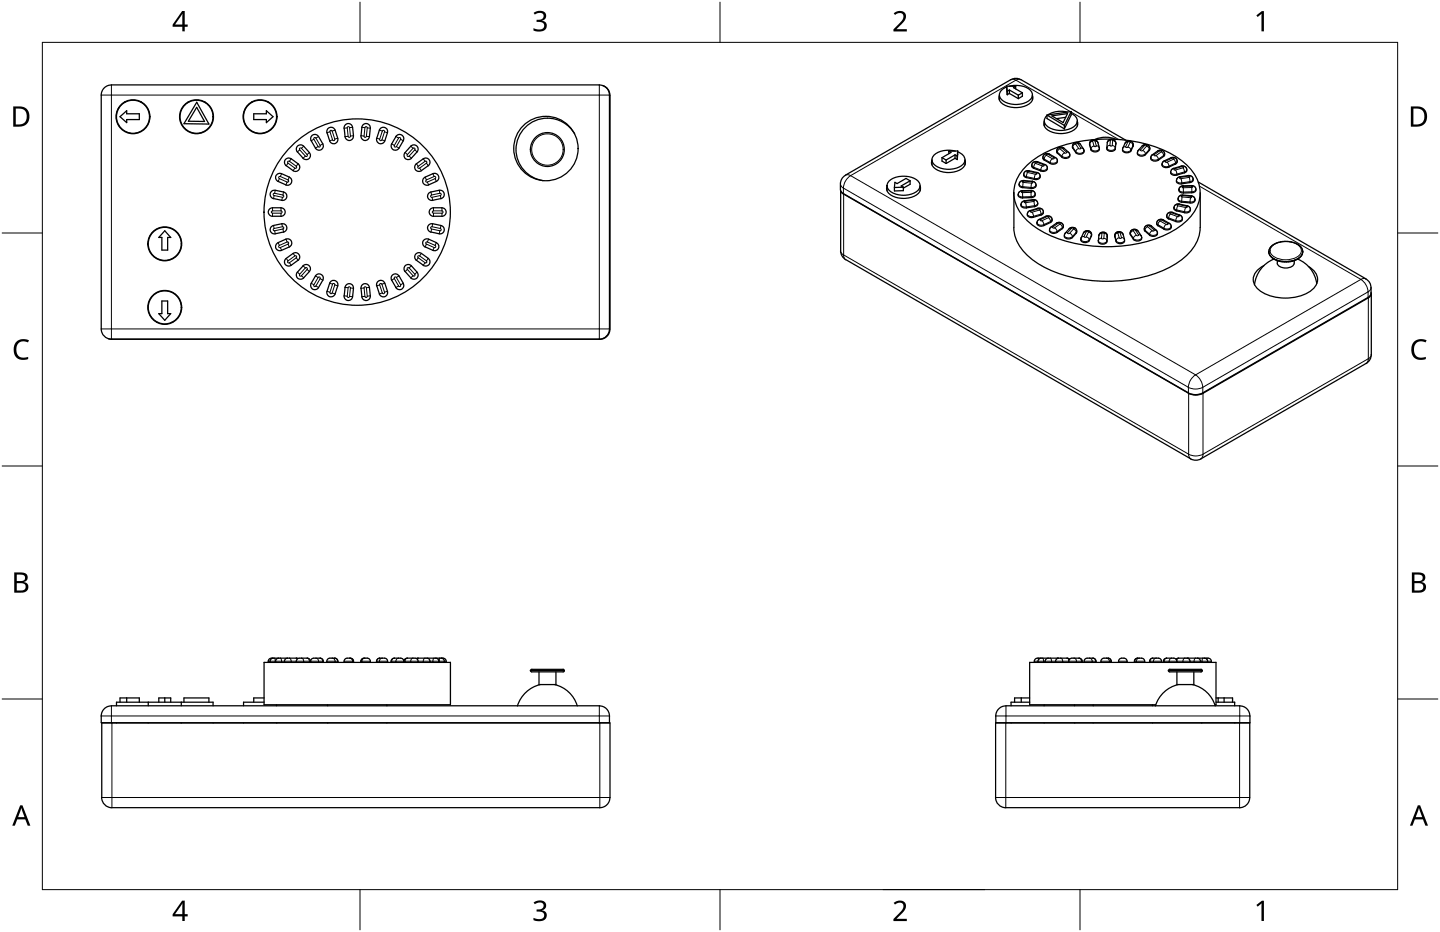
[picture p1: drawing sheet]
<svg xmlns="http://www.w3.org/2000/svg" width="432mm" height="279mm" viewBox="0 0 432 279" stroke-linecap="round" stroke-linejoin="round" font-family="sans-serif">
<g fill="none" stroke="#000" stroke-width=".3">
<path d="M30.4 28.5h152.4M33.4 25.5v76.2M98.9 39.5l.8 2.4-.8 .3M98.9 39.5l-.8 .3M99.6 39.3l-.5-.2-.2 .4M100.5 39l-.9 .3 .8 2.4 .9-.3M103.2 38.4l.9-.1 .3 2.6-.9 .1M104.8 38.3l-.4-.3-.3 .4M104.8 38.3l.3 2.5M105.7 38.2l-.9 .1M108.5 38.2l.9 .1M109.4 38.3l.4-.3 .3 .4"/>
<path d="M109.4 38.3l-.2 2.5M111 38.4l-.9-.1-.2 2.6 .9 .1M113.8 39l.8 .3-.7 2.4-.9-.3M114.6 39.3l.5-.2 .2 .4M115.3 39.5l.9 .3M115.3 39.5l-.8 2.4 .9 .3M179.7 25.5v76.2M303.1 23.9a1.4 1.4 0 0 1 1.5 .1M304.6 24l-49.5 28.7M304.6 24l16.4 9.5M306.2 23.9a1.4 1.4 0 0 0-1.6 .1M321.2 33.6l14.2 8.2"/>
<path d="M82 59.5l.2-.9 2.5 .5-.2 .9M82.3 58l-.4 .2 .3 .4M82.5 57l-.1 .9 2.4 .6M83.8 53.5l2.3 1.1-.4 .8M83.8 53.5l-.4 .9M84 52.9l-.4 .2 .2 .5M84.1 52.9l2.3 1M84.4 52.1l-.3 .8M84.8 58.5l.3 .4-.4 .3M85 57.6l-.2 .9M85.8 49.7l.6-.8 2 1.5-.5 .8M86.4 54l.1 .4-.4 .2"/>
<path d="M86.7 48.4h-.4l.1 .5M86.8 53.1l-.4 .8M87.3 47.6l-.5 .7 2 1.5M88.8 49.9l.1 .4-.5 .1M89.2 45.5l.7-.6 1.7 1.9-.7 .6M89.4 49.1l-.6 .7M90.4 44.5h-.5l-.1 .5M90.4 44.4l1.7 1.9M91.1 43.8l-.7 .6M92.1 46.4l-.1 .5-.4-.1M92.8 45.7l-.7 .6M93.3 42.2l.8-.5 1.3 2.2"/>
<path d="M94.7 41.4l-.5-.1-.1 .4M95.4 43.9l-.8 .5M95.5 40.9l-.8 .5 1.3 2.2 .8-.5M96 43.6l-.2 .5-.4-.2M100.4 41.7l-.2 .5-.5-.2M105.1 40.8l-.4 .4-.3-.3M106 40.7l-.9 .1M108.3 40.7l.9 .1M109.1 40.8l.4 .4 .4-.3M113.8 41.7l.2 .5 .5-.2M118.2 43.6l.2 .5 .4-.2M118.7 40.9l.8 .5"/>
<path d="M119.5 41.4l.5-.1 .1 .4M119.5 41.4l-1.2 2.2-.8-.5M120.1 41.7l-1.2 2.2 .8 .5M120.1 41.7l.8 .5M122.1 46.4l.1 .5 .4-.1M123.2 43.8l.7 .6M123.8 44.5h.5l.1 .5M123.9 44.4l-1.7 1.9-.7-.6M124.9 49.1l.5 .7M125.1 45.5l-.7-.6-1.7 1.9 .7 .6M125.4 49.9l-.1 .4 .5 .1M126.9 47.6l.6 .7"/>
<path d="M127.5 48.4h.4l-.1 .5M127.5 48.3l-2.1 1.5M127.8 54l-.1 .4 .4 .2M128.2 54.6l.3 .8M128.4 49.7l-.5-.8-2.1 1.5 .6 .8M129.2 57.6l.2 .9M129.4 58.5l-.3 .4 .4 .3M129.6 59.1l.1 .9M129.8 52.1l.4 .8-2.3 1-.4-.8M130.2 52.9l.4 .2-.1 .5M130.5 53.5l-2.3 1.1M130.5 53.5l.3 .9"/>
<path d="M131.7 57l.2 .9M131.9 58l.4 .2-.3 .4M131.9 57.9l-2.5 .6M132 58.6l.2 .9M132 58.6l-2.4 .5M252 55.2l.2 .6 .7 .6M252.9 56.4v1.6M252.9 56.4l103.5 59.7v1.7M253 58.2v18.2l103.4 59.8v-18.3M253.5 52.5a1.41 1.41 0 0 1 1.6 .2M255.1 52.7a4.8 4.8 0 0 0-2.2 3.7M255.1 52.7l103.4 59.7"/>
<path d="M306.5 57.2l.1 .2M306.6 57.4l-.4 .2 .4 .2v1.3a1.15 1.15 0 0 1-1.3-.8M306.8 54.7l2.5 .2M306.9 54.3l2.5 .2M307 54.1l-.5 .4 .3 .2-.1 1.3-.8-.3-.3-.5M307.8 53.2v-.2l2.4 .5v.3M308.1 51.7l-.3 1.3-.6-.3-.2-.4M308.1 51.7l2.4 .5M308.4 51.3l2.4 .6M308.6 51.2l-.7 .2 .2 .3M309.1 57.1l.4 .4a1.2 1.2 0 0 0-.3 1.5 1.08 1.08 0 0 0 1.2-.7M309.1 57.3h-2.5"/>
<path d="M309.2 57.7h-2.6M309.2 56.2l-2.5-.2v.2M309.2 56.2v.3M309.2 59.2v-.2h-2.5v.3M309.3 54.9l-.1 1.3M309.4 49.6l.6 .6M309.5 54.4l-.1 .1 .3 .2-.4 .2M309.6 59.9l.6 .2-.2 .3M309.8 60l-2.5 .4M310 50.2v.2M310 50.2l2.1 .8M310.5 49l-.5 1.2"/>
<path d="M310.5 52.2l-.4 1.3 .5 .1a1.12 1.12 0 0 0 1.3-.8M310.5 49l2.1 .8M310.6 55.5a1.44 1.44 0 0 1-1.4 .7M310.7 51.9l.2 .3h-.4M310.9 48.6l-.5 .1 .1 .3M310.9 48.6l2.1 .8M310.9 51.7l-.2 .2M311.1 48.5l-.2 .1M312.1 51v.2M312.6 49.8l-.5 1.2M312.7 47.2l.4 .5M313.1 47.7l1.8 1v.3"/>
<path d="M313.1 47.7v.3M313.3 49.3l-.3 .1 .1 .3-.5 .1M313.7 46.6l-.4 .5-.2 .6M313.8 46.6l1.8 1M314 50.4l.1-.1a1.5 1.5 0 0 1-2 .7M314.2 46.3l-.4-.1-.1 .4M314.3 46.3l1.8 1M314.7 46.2l-.5 .1M315.6 47.6l-.2 .1a.64 .64 0 0 0-.5 .8 .64 .64 0 0 0 .9 .4l.7-.1 .5-.6M316 47.3l.1 .3h-.5M316.5 47.3h-.5M317.1 45.9v-.3l1.4 1.3"/>
<path d="M317.8 44.6l-.5 .4-.3 .6-.1-.3M317.8 44.6l1.4 1.2M318.4 44.4l1.4 1.2M318.5 46.9v.2M319 44.5l-1-.2-.2 .3M320.4 45.7l-.6-.1a.43 .43 0 0 1-.3 .4 .43 .43 0 0 1-.5-.1l-.6 1M320.8 46.5a1.61 1.61 0 0 1-2.4 .4M321.6 43.9v.2M321.7 44.1l.9 1.4M321.7 44.1v.3M322.5 43.2l1 1.3M322.6 45.5v.3"/>
<path d="M323.2 43.1a.45 .45 0 0 0-.8 .1l-.5 .4-.3 .5M323.2 43.1l.7 .2M323.2 43l.9 1.4M324.1 44.4l-.2 .2a.97 .97 0 0 0-1.3 .9M324.1 44.4l.8 .3M325 45.2a1.52 1.52 0 0 1-2.4 .3M326.7 43.4v-.2l.4 1.7M327.7 42.3l.3 1.5M328 43.8a.67 .67 0 0 0-.7 .4 .67 .67 0 0 0 .3 .9 1.33 1.33 0 0 0 2-.6M328.3 42.3l-.5-.2-1.1 1M328.3 42.3l.6 .1 .3 .4M328.3 42.3l.4 1.4"/>
<path d="M328.7 43.7l.6 .1 .3 .4M328.7 43.7l-.3 .3-.4-.2M331.9 44.4a1.5 1.5 0 0 0 2.5 0M332.9 42.2l.4-.2 .4 .2a.83 .83 0 0 1 .9 .7M332.9 42.2a.78 .78 0 0 0-.9 .6M332.9 42.1l-.1 1.5M333.5 43.6l-.3 .2-.4-.2a.8 .8 0 0 0-.9 .7M333.5 43.6a.83 .83 0 0 1 .9 .8M333.6 42.1l-.1 1.5M334.4 44.4v.3M334.6 42.9v.3M334.6 42.9l-.2 1.5"/>
<path d="M336.7 44.4a.68 .68 0 0 1 1.2-.2 .76 .76 0 0 1 .8 .1 .76 .76 0 0 1 .2 .9l-1 .4a1.17 1.17 0 0 1-1.3-.8M338.2 42.6h-.5l-.3 .3M338.2 42.6l.6-.1 .8 .6 .2 .5M338.2 42.6l-.7 1.4M338.9 42.7l-.7 1.4M339.8 43.6v.2M339.8 43.6l-.7 1.7M339.8 43.4v.2M341.3 45.1l.5-.2 .5 .4 .3-.2M342.6 45.1l.2 .1a.73 .73 0 0 1 .6 1 .73 .73 0 0 1-1.1 .3 1.14 1.14 0 0 1-1.2-.7h-.1M343.2 43.6l.5-.1 .1 .3M343.2 43.6l-.7 .2"/>
<path d="M343.2 43.6l-1.2 1.3M343.8 43.8l.7 .5 .1 .5M343.8 43.8l-1.1 1.3M344.6 44.8v.3M344.6 44.8l-1.1 1.3v.3M344.8 44.5l-.2 .3M345.1 47.3a1.5 1.5 0 0 0 2 .6l.2-.1M345.5 46.4l1.1 .3M346.6 46.7l.6 .6 .1 .5M347.1 45.3l1-.1 .1 .3M347.3 47.7v.3M347.7 45.3l-1.6 1.1"/>
<path d="M348.2 45.5l.5 .4 .2 .7 .3-.5M348.2 45.5l-1.6 1.1M348.9 46.9v-.3l-1.6 1.1M349.1 48.3l.3-.1a.36 .36 0 0 0 .1 .4 .36 .36 0 0 0 .4 0M349.9 48.6l.6 1.2a1.5 1.5 0 0 1-2-.6h-.1M351.1 47.3l.9 .2-.1 .2 .4 .6 .2 .6M351.5 47.4l-2 .9M351.9 50.5l.3 .1M351.9 47.7l-1.9 .9M352.2 50.6l-.2 .2 .5 .2M352.5 51l.4 1a1.16 1.16 0 0 1-1.8-.5l-.1 .1M352.5 48.9l-2 .9v.3"/>
<path d="M352.5 48.9v.3M352.8 54.1a1.42 1.42 0 0 0 1.6 .7M353 48.3l-.5 .6M353.3 59.6l.3 .5 .7 .2M353.8 53l.1 .2M353.9 53.2l-.2 .2a1.01 1.01 0 0 1 .7 1.4M354.2 49.8l.2 .2M354.4 54.8v.3M354.4 50h.5l-.1 .3M354.4 49.9l-2.2 .7M354.5 59l2.5 .3M354.6 58.6l2.5 .3"/>
<path d="M354.7 58.5l-.5 .3 .3 .3-.2 1.2M354.7 55.8l-.3 .3 .4 .2M354.8 50.3l.4 1.3 .7-.7M354.8 50.3l-2.3 .7M354.8 56.3l.1 1.1a.92 .92 0 0 1-1.4-.6v.1M355.2 51.8v-.3l-2.3 .7v.3M356.2 52.7l.2 .1M356.4 52.8l.4 .2-.2 .2 .2 1.3 .7-.3 .3-.4M356.4 52.8l-2.4 .4M356.6 53.2l-2.5 .4M356.8 54.7v-.3l-2.4 .4M357 59.3l-.2 1.3"/>
<path d="M357.2 58.7l-.1 .2 .3 .2-.4 .2M357.3 55.7l.4 .3-.4 .2M357.3 55.8l-2.5 .1M357.3 56.2l.1 1.3a1.07 1.07 0 0 0 1.2-.7M357.4 56.2l-2.6 .1M357.4 57.8v-.3l-2.5 .1v.3M358.3 59.9a1.45 1.45 0 0 1-1.5 .7M359.7 55.8l48.4 28-49.6 28.6M81.7 63.2l-.3 .4 .3 .3M81.7 63.9v.9M81.7 63.9h2.6M81.7 62.3v.9h2.6v-.9"/>
<path d="M82.2 68.5l-.3 .4 .4 .3M83.4 72.7l.4 .9M83.8 73.6l-.2 .4 .4 .3M84.1 74.2l.3 .9M84.2 63.2l.4 .4-.4 .3M84.3 63.9v.9M84.5 67.1l.2 .9-2.5 .5-.2-.9M84.7 68l.4 .2-.3 .5M84.8 68.7l.2 .9M84.8 68.7l-2.4 .5 .1 .9M85.7 71.7l.4 .8-2.3 1.1M86.1 72.6l.4 .1-.1 .5"/>
<path d="M86.4 78.2l-.1 .5 .4 .1M86.4 73.2l.4 .8M86.4 73.2l-2.3 1M87.9 76l.5 .7-2 1.5-.6-.7M88.4 76.8h.5l-.1 .5M88.8 77.3l-2 1.5 .5 .7M88.8 77.3l.6 .7M90.9 79.7l.7 .6-1.7 1.9-.7-.6M123.4 79.7l-.7 .6 1.7 1.9M125.4 77.3l2.1 1.5M125.4 77.3l-.5 .7M125.8 76.8h-.5l.1 .5"/>
<path d="M126.4 76l-.6 .7 2.1 1.5 .5-.7M127.5 78.8l-.6 .7M127.5 74l.4-.8 2.3 1-.4 .9M127.8 78.2l.1 .5-.4 .1M128.1 72.6l-.4 .1 .1 .5M128.2 72.5l2.3 1.1M128.5 71.7l-.3 .8M129.4 68.7l2.5 .5M129.4 68.7l-.2 .9M129.5 68l-.4 .2 .3 .5M129.6 68l2.4 .5M129.7 67.1l-.1 .9"/>
<path d="M130 63.2l-.4 .4 .4 .3M130 63.9h2.5M130 63.9v.9M130 62.3v.9h2.5v-.9M130.5 73.6l.1 .4-.4 .3M130.8 72.7l-.3 .9M131.9 69.2l-.2 .9M132 68.5l.3 .4-.4 .3M132.2 67.6l-.2 .9M132.5 63.2l.3 .4-.3 .3M132.5 63.9v.9M252.1 75.2l.2 .7a1.45 1.45 0 0 1 .8 1.4l.5 .6"/>
<path d="M307.2 60.2l.1 .2-.3 .2 .5 .2M307.5 60.8l.3 1.3h-.4a1.12 1.12 0 0 1-1.2-.8M308.1 64.2a1.44 1.44 0 0 0 1.8 .7M308.9 63.2l.3 .1M309.2 63.3l-.2 .2a.99 .99 0 0 1 .9 1.4M309.9 64.8v.3M310 60.4l.2 1.3 .7-.3 .2-.4M310 60.4l-2.5 .4M310.2 61.9v-.2l-2.4 .3v.3M311.1 62.5l.3 .1M311.4 62.6l.5 .1-.2 .2 .5 1.3M311.4 62.6l-2.2 .7"/>
<path d="M311.6 65.8l.4 .1v.3h.4M311.8 62.9l-2.3 .7M312.2 64.2v.3M312.2 64.2l-2.3 .6M312.4 66.2l.6 1.2-.8 .1a1.2 1.2 0 0 1-1.3-.7M312.8 63.5l-.1 .4-.5 .3M313.6 64.9h.3M313.9 64.9l.6 .1-.1 .3 .6 1.1M314 64.9l-2 .9M314.4 65.2l-1.9 1M314.7 69v-.1a1.53 1.53 0 0 0 2.2 .5M315 66.4l-2 .9v.3"/>
<path d="M315 66.4v.3M315.2 68.1h.5M315.5 65.9l-.5 .5M315.7 68.1v.2a1.08 1.08 0 0 1 1.2 1.1M316.7 66.9h1l.1 .3M317 69.4v.3M317.3 66.9l-1.6 1.1M317.8 67.2l.7 .6 .1 .5 .2-.5M317.9 67.2l-1.6 1.1M318.6 68.5v-.3l-1.6 1.2M319.2 70.6a1.53 1.53 0 0 0 2.4 .4M319.4 69.9l.7-.1a.45 .45 0 0 0 .3 .3 .45 .45 0 0 0 .5-.1l.5 .4 .2 .6"/>
<path d="M321.3 68.5a.49 .49 0 0 1 .8 .2l.4 .4 .2 .5M321.3 68.5l-.8 .1M321.3 68.4l-1.2 1.4M321.6 70.9v.3M321.9 68.6l-1.1 1.3M322.7 69.6l-1.1 1.3M322.7 69.6v.3M322.8 69.3l-.1 .3M324.1 71.7a1.51 1.51 0 0 0 2.5 .2M325 70.9l-.5 .1-.3 .3M325 70.9a.51 .51 0 0 0 .9 .1l.6 .4 .1 .5M325.7 69.5h-.5l-.3 .4"/>
<path d="M325.7 69.5l.5-.1 .2 .2M325.7 69.5l-.6 1.4M326.4 69.6l.5 .2 .4 .7M326.4 69.6l-.7 1.4M326.6 71.9v.3M327.3 70.5l-.7 1.4M327.3 70.5v.3M327.3 70.3v.2M330.3 71.4l.3 .2 .4-.1M330.3 71.4l-.6 .2-.3 .5M330.4 70l.4-.2 .3 .2M330.4 70a.83 .83 0 0 0-.9 .7"/>
<path d="M330.4 69.9l-.1 1.5M331 71.5a.69 .69 0 0 1 .8 .4 .69 .69 0 0 1-.3 .8 1.51 1.51 0 0 1-2.1-.5M331.1 70h.1a.83 .83 0 0 1 .8 .8M331.1 70l-.1 1.4M332 70.7l-.1 1.8M332 70.7v.3M334.3 70.6v.1M334.3 70.7l.4 1.4M334.3 70.7v.3M334.7 72.1v.3M335.2 69.9l.5-.3 .8 .3 .3 .4M335.2 69.9l-.7 .3-.2 .5"/>
<path d="M335.2 69.8l.4 1.5M335.9 69.8l.4 1.4M337.1 71.8l-.5-.5-.5 .1a.93 .93 0 0 0-1.4 .7M337.2 72.1v-.1a1.47 1.47 0 0 1-2.5 .1M339 70.4v-.3l.9 1.7M339.8 69.2l-.6 .4-.2 .5-.1-.2M339.8 69.2l.9 1.3M340.5 69l-.5-.1-.2 .3M340.5 69l.7 .3M340.5 69l.9 1.4M340.7 70.6h-.1a.74 .74 0 0 0-.6 .9 .74 .74 0 0 0 1 .5 1.15 1.15 0 0 0 1.3-.8M341.4 70.4l.7 .3"/>
<path d="M341.4 70.4l-.2 .3-.5-.1M343.1 68.6l.2 .4M343.4 69l1.3 1.2v.3M343.4 69v.3M344.1 68l-.5 .3-.3 .7M344.1 68l1.4 1.2M344.7 67.8l-.5-.1-.1 .3M344.7 67.8h.6M344.7 67.7l1.4 1.3M345.5 69.2l-.2 .1a.69 .69 0 0 0-.5 .9 .69 .69 0 0 0 1 .4 1.11 1.11 0 0 0 1.2-.7M346.7 69l-.4-.1-.3 .4-.5-.1M346.8 66.9l.4 .5"/>
<path d="M347.2 67.4l1.8 1v.3M347.2 67.4v.3M347.9 66.3l1.8 1M348.4 66h-.6l-.6 1.4M348.4 66l1.8 1M348.8 66h-.4M350.1 67l.1 .3a1.1 1.1 0 0 0-1.2 1.2 1.55 1.55 0 0 0 2.2-.6M350.5 65.6v-.3l2.1 .8v.3M350.6 67h-.5M351 64.1l2.1 .8M351.3 63.8l2.2 .8M351.6 63.7l-.8 .2 .1 .3-.5 1.2-.6-.7"/>
<path d="M352 62.3l.3 .4 .5 .2M352.9 62.9l2.3 .6v.3M352.9 62.9v.3M353.1 64.9l-.5 1.3a1.56 1.56 0 0 0 1.9-.7M353.1 61.7l-.3 1.2M353.2 61.7l2.4 .5M353.4 61.3l2.4 .5M353.4 64.6l.2 .3h-.5M353.6 61.2l-.6 .2 .1 .3M353.8 64.5l-.4 .1M354.3 60.3v.3M354.3 60.3l2.6 .2"/>
<path d="M355.8 61.8l.2 .3-.2 .1a.89 .89 0 0 0-.6 1.3h.4a1.11 1.11 0 0 0 1.3-.7M356 61.7l-.2 .1M356.9 60.5v.3M381.6 73.6a6.7 6.7 0 0 1 8.3 .5 2.18 2.18 0 0 1-1.7 3.3 6.7 6.7 0 0 1-7-1.2 1.77 1.77 0 0 1 .4-2.6zM390.6 75.4v.1a3.4 3.4 0 0 1-3.1 2.7 6.9 6.9 0 0 1-6.6-1.6l-.5-1.1a3.5 3.5 0 0 0 3.2 2.7 6.9 6.9 0 0 0 6.6-1.6l.4-1.1M30.4 98.6h152.4M89.8 82.2l.1 .5h.5M90.4 82.7l.7 .6M91.6 80.3h.4l.1 .5M92.1 80.8l.7 .6M92.1 80.8l-1.7 1.9M94.1 85.4l.1 .5 .5-.1"/>
<path d="M94.6 82.7l.8 .5M95.4 83.2l.4-.1 .2 .5M95.4 83.2l-1.3 2.2-.8-.5M96.8 84l-.8-.5-1.3 2.2 .8 .5M98.1 87.3l.8 .3M98.9 84.9l.8 .3-.8 2.4M98.9 87.6l.2 .5 .5-.3M99.7 85.2l.5-.2 .2 .4M101.3 85.7l-.9-.3-.8 2.4 .9 .3M103.5 86.2l.9 .1M104.1 88.8l.3 .4 .4-.3M104.4 86.3l.3-.3 .4 .4"/>
<path d="M104.4 86.3l-.3 2.5-.9-.1M104.8 88.9l.9 .1M105.1 86.3l-.3 2.6M105.1 86.3l.9 .1M109.2 86.3l.2 2.6M109.2 86.3l-.9 .1M109.4 88.9l-.9 .1M109.9 86.3l-.4-.3-.4 .4M110.1 88.8l-.3 .4-.4-.3M110.8 86.2l-.9 .1 .2 2.5 .9-.1M113 85.7l.9-.3 .7 2.4M114.5 85.2l-.5-.2-.2 .4"/>
<path d="M114.6 87.8l-.8 .3M115.3 87.6l-.2 .5-.5-.3M115.4 84.9l-.9 .3 .8 2.4M116.2 87.3l-.9 .3M117.5 84l.8-.5 1.2 2.2M118.8 83.2l-.4-.1-.2 .5M119.5 85.7l-.8 .5M119.7 82.7l-.8 .5 1.2 2.2M120.1 85.4l-.1 .5-.5-.1M120.9 84.9l-.8 .5M121.5 81.4l.7-.6 1.7 1.9M122.6 80.3h-.4l-.1 .5"/>
<path d="M123.9 82.7l-.7 .6M124.4 82.2l-.1 .5h-.5M125.1 81.6l-.7 .6M409.6 83.7a1.39 1.39 0 0 0-1.5 .1 4.8 4.8 0 0 1 2.1 3.7M410.2 87.5v1.7M410.2 87.5l-49.5 28.6M410.3 89.3v18.2l-49.6 28.7v-18.3M411.1 86.3l-.2 .6-.7 .6M358.5 112.4a4.8 4.8 0 0 1 2.1 3.7M358.5 112.4a4.8 4.8 0 0 0-2.2 3.7 4.8 4.8 0 0 0 4.3 0M360.7 116.1v1.7M411.2 106.3l-.2 .7a1.35 1.35 0 0 0-.9 1.4l-.4 .6"/>
<path d="M357 137.6l-.4-.6-.2-.8a4.8 4.8 0 0 0 4.3 0l-.1 .8-.5 .6M80.5 198.2h16.5M81.7 197.3h.1M82.3 197.3l.2 .9M82.5 198.2v.4M84 197.3l.3 .3 .1 .6M84.4 198.2v.4M86.7 197.3a.75 .75 0 0 1 .6 .9M87.3 198.2v.4M88.8 197.3l.4 .2M90.4 197.3a.8 .8 0 0 1 .7 .9M91.1 198.2v.4"/>
<path d="M92.1 197.3a.79 .79 0 0 1 .7 .9M92.8 198.2v.4M94.7 197.3a.83 .83 0 0 1 .8 .9M95.5 198.2v.4M96 197.3a.83 .83 0 0 1 .8 .9M96.8 198.2v.4M99.6 197.3a.86 .86 0 0 1 .9 .9M100.4 197.3a.88 .88 0 0 1 .9 .9M100.5 198.2v.4M101.3 198.2v.4M101.3 198.2h-3.3M103.2 198.2h2.8"/>
<path d="M104.8 197.3a.87 .87 0 0 1 .9 .9M105.1 197.3a.86 .86 0 0 1 .9 .9M105.7 198.2v.4M106 198.2v.4M106 198.2h.1M108.2 198.2h.1M108.3 198.2v.4M108.3 198.2h2.8M108.5 198.2v.4M109.1 197.3a.91 .91 0 0 0-.9 .9M109.4 197.3a.93 .93 0 0 0-.9 .9M112.9 198.2h3.3"/>
<path d="M113 198.2v.4M113.8 198.2v.4M113.8 197.3a.94 .94 0 0 0-.9 .9M114.6 197.3a.91 .91 0 0 0-.9 .9M117.3 198.2h16.5M117.5 198.2v.4M118.2 197.3a.89 .89 0 0 0-.8 .9M118.7 198.2v.4M119.5 197.3a.89 .89 0 0 0-.8 .9M121.5 198.2v.4M122.1 197.3l-.4 .3-.2 .6M123.2 198.2v.4"/>
<path d="M123.8 197.3l-.4 .3-.3 .6M125.4 197.3l-.3 .2M126.9 198.2v.4M127.5 197.3l-.4 .3-.2 .6M129.8 198.2v.4M130.2 197.3l-.4 .9M131.7 198.2v.4M131.9 197.3l-.2 .9M132.5 197.3h.1M310.2 198.2h14.3M311.4 197.3l.1 .3M312.6 197.3l.3 .9"/>
<path d="M312.9 198.2v.4M314.9 197.3l.3 .3 .1 .6M315.3 198.2v.4M317 197.3l.2 .1M318.1 197.3a.77 .77 0 0 1 .5 .9M318.7 198.2v.4M319.9 197.3l.4 .2 .2 .5M322 197.3a.83 .83 0 0 1 .8 .9M322.8 198.2v.4M323.5 197.3a.82 .82 0 0 1 .8 .9M324.3 198.2v.4M326.7 197.3a.83 .83 0 0 1 .8 .9"/>
<path d="M327.5 198.2v.4M327.7 197.3a.86 .86 0 0 1 .8 .9M328.6 198.2v.4M328.7 198.2h-3.6M330.1 198.2h3.1v.4M331.7 197.3a.9 .9 0 0 1 1 .9M332.3 197.3a.87 .87 0 0 1 .9 .9M332.7 198.2v.4M338 198.2h-2.6M340.2 198.2h.1M340.2 198.2h3M340.2 198.2v.4"/>
<path d="M340.7 198.2v.4M341.1 197.3a.92 .92 0 0 0-.9 .9M341.6 197.3a.95 .95 0 0 0-.9 .9M344.7 198.2h3.6M344.8 198.2v.4M345.7 197.3a.91 .91 0 0 0-.9 .9M345.9 198.2v.4M346.7 197.3a.88 .88 0 0 0-.8 .9M348.9 198.2h14.3M349.1 198.2v.4M349.8 197.3a.87 .87 0 0 0-.7 .9M350.6 198.2v.4"/>
<path d="M351.3 197.3a.89 .89 0 0 0-.7 .9M353.4 197.3l-.3 .2-.3 .5M354.7 198.2v.4M355.3 197.3l-.4 .3-.2 .6M356.3 197.3l-.1 .1M358.1 198.2v.4M358.5 197.3l-.3 .3-.1 .6M360.5 198.2v.4M360.7 197.3l-.3 .9M361.9 197.3l-.1 .3M30.4 214.6h152.4M33.4 211.6v5.1"/>
<path d="M33.6 216.7v25.4M169.2 201h-10.1M179.7 211.6v5.1M179.9 216.7v25.4M298.6 214.6h76.2M301.6 216.7v25.4M301.7 211.6v5.1M360.5 201h-10.1M371.7 216.7v25.4M371.8 211.6v5.1M30.5 239.1h152.4M298.5 239.1h76.2"/>
<circle cx="164.2" cy="44.8" r="4.7"/>
</g>
<g fill="none" stroke="#000" stroke-width=".38">
<path d="M30.4 28.5a3 3 0 0 1 3-3h146.3a3.1 3.1 0 0 1 3.1 3M30.4 28.5v70.1M35.6 32.3v.2M35.6 37.5v.2M36 35l2-1.8v.9h3.8v1.7h-3.8v1zM37.3 30.6h.3M42.2 30.6h.2M56.4 30.6h.2M59 32.2l2.3 4.2-4.8-.1zM59 30.7l3.6 6.5-7.4-.1zM61.2 30.6h.3M75.4 30.6h.3"/>
<path d="M76.1 34.1h3.8v-.9l2 1.8-2 1.8v-1h-3.8zM80.3 30.6h.2M100.5 39a1.27 1.27 0 0 0-1.7-.8 1.27 1.27 0 0 0-.8 1.6l.9 2.4M100.5 39l.8 2.4a1.27 1.27 0 0 1-.8 1.6 1.27 1.27 0 0 1-1.7-.8M103.2 38.4a1.28 1.28 0 0 1 1.1-1.4 1.28 1.28 0 0 1 1.4 1.2l.3 2.5M103.2 38.4l.3 2.6M108.5 38.2a1.28 1.28 0 0 1 1.4-1.2 1.28 1.28 0 0 1 1.1 1.4l-.2 2.6M108.5 38.2l-.3 2.5a1.26 1.26 0 0 0 1.2 1.4 1.26 1.26 0 0 0 1.3-1.1M113.7 39a1.27 1.27 0 0 1 1.7-.8 1.27 1.27 0 0 1 .8 1.6l-.8 2.4M113.8 39l-.9 2.4a1.27 1.27 0 0 0 .9 1.6 1.27 1.27 0 0 0 1.6-.8M180.8 25.7l1 .5 .7 .8 .4 1.6v70.1a3.1 3.1 0 0 1-3.1 3h-146.2M182.8 28.5v70.1"/>
<path d="M299.7 28.7l-.1 .4a2.73 2.73 0 0 0 2.2 2.7 7.2 7.2 0 0 0 7.5-1.3l.4-1.2-.1-.6M299.7 28.4v1.6M301.9 25.8l.1 2.6M301.9 25.8l2.7 .1M301.9 25.8l.1 1.6M302 27.4v1M302.6 25.9a7.3 7.3 0 0 1 6.6 1.4 2.08 2.08 0 0 1-1.1 3.2 7 7 0 0 1-8-.9 2.35 2.35 0 0 1 1.7-3.5M302.7 27v1M302.7 27l2.7 1.5M302.7 28l2.7 1.6M302.7 27l-.7 .4M302.7 28l-.7 .4"/>
<path d="M304.6 25.9v.7M304.6 25.9l-.7 .4 2.7 1.5M305.4 28.5v1.1M306.6 27.8v1.1l-1.2 .7M306.6 27.8l-1.2 .7M309.6 28.4v1.6M313.1 36.4l-.1 .5a2.72 2.72 0 0 0 2.3 2.6 7.2 7.2 0 0 0 7.5-1.2l.4-1.2-.2-.7M313.1 36.2v1.5M313.9 34.5v1l5.3 3.1M313.9 34.5l5.3 3.1M315.4 34.7l4.7-.6-1.3 2.6zM319.2 37.6v1"/>
<path d="M319.6 35.2l-2.8 .4M320.1 33.6a7.4 7.4 0 0 0-5.9 .9M321.2 34a2.21 2.21 0 0 1 1.8 2 2.21 2.21 0 0 1-1.4 2.2 7 7 0 0 1-8.1-.9 1.92 1.92 0 0 1 .4-2.6M321.2 33.4l-2 4.2M321.2 33.4v1.1l-2 4.1M321.2 33.4l-7.3 1.1M323.1 36.2v1.5M82 59.5l2.5 .6a1.27 1.27 0 0 0 1.5-1 1.27 1.27 0 0 0-1-1.5l-2.5-.6a1.29 1.29 0 0 0-1.5 1 1.29 1.29 0 0 0 1 1.6M83.4 54.4l2.3 1M85.8 49.7l2.1 1.5M86.7 53.1a1.27 1.27 0 0 1 .7 1.7 1.27 1.27 0 0 1-1.7 .7M86.8 53.1l-2.4-1a1.27 1.27 0 0 0-1.7 .6 1.27 1.27 0 0 0 .7 1.7"/>
<path d="M87.3 47.6a1.27 1.27 0 0 0-1.8 .3 1.27 1.27 0 0 0 .3 1.8M87.3 47.6l2.1 1.5a1.28 1.28 0 0 1 .2 1.8 1.28 1.28 0 0 1-1.7 .3M89.2 45.6a1.27 1.27 0 0 1 .1-1.8 1.27 1.27 0 0 1 1.8 .1l1.7 1.8M89.2 45.5l1.6 2a1.27 1.27 0 0 0 1.8 .1 1.27 1.27 0 0 0 .2-1.8M93.5 40.7a1.28 1.28 0 0 1 2 .2l1.3 2.2a1.27 1.27 0 0 1-.5 1.8 1.27 1.27 0 0 1-1.7-.5l-1.3-2.2a1.33 1.33 0 0 1 .2-1.5zM106 40.7a1.26 1.26 0 0 1-1.2 1.4 1.26 1.26 0 0 1-1.3-1.1M118.7 40.9a1.27 1.27 0 0 1 1.7-.4 1.27 1.27 0 0 1 .5 1.7l-1.2 2.2a1.28 1.28 0 0 1-1.8 .5 1.28 1.28 0 0 1-.5-1.8M118.7 40.9l-1.2 2.2M124.8 49.1a1.29 1.29 0 0 0-.2 1.8 1.29 1.29 0 0 0 1.8 .3M124.9 49.1l2-1.5a1.27 1.27 0 0 1 1.8 .3 1.27 1.27 0 0 1-.3 1.8M125.1 45.5l-1.7 2a1.28 1.28 0 0 1-1.9 0 1.28 1.28 0 0 1 0-1.8l1.6-1.8a1.27 1.27 0 0 1 1.8-.1 1.27 1.27 0 0 1 .2 1.8M127.5 53.1a1.28 1.28 0 0 0-.7 1.7 1.28 1.28 0 0 0 1.7 .7"/>
<path d="M128.4 49.7l-2 1.5M129.2 57.6a1.27 1.27 0 0 0-1 1.5 1.27 1.27 0 0 0 1.5 1M129.2 57.6l2.5-.5a1.27 1.27 0 0 1 1.5 1 1.27 1.27 0 0 1-1 1.5M129.8 52.1a1.27 1.27 0 0 1 1.7 .6 1.27 1.27 0 0 1-.7 1.7l-2.3 1M129.8 52.1l-2.3 1M132.2 59.5l-2.5 .5M172.3 40.1a9.4 9.4 0 0 0-15.9-.5 9.4 9.4 0 0 0 6.5 14.5M252.1 57.2v18M252.1 57.4l.8 .8M252.9 58l103.5 59.8M253 58.2l103.4 59.7M253.5 52.5l-1.1 1.1a5.1 5.1 0 0 0-.3 3.5l.8 1"/>
<path d="M266 55.9l-.1 .4a2.72 2.72 0 0 0 2.2 2.7 7.2 7.2 0 0 0 7.5-1.3l.4-1.1-.1-.7M266 55.7v1.5M266.8 54.1a7.2 7.2 0 0 1 8.7 .4 2.09 2.09 0 0 1-1 3.2 7 7 0 0 1-8.1-.9 1.85 1.85 0 0 1 .4-2.7zM270.9 56.1v1.1h-2.7v-1M270.9 56.1l-2.7 .1M272.9 54.2l-2.7 1.5 .7 .4M272.9 54.2l-1.2-.7-2.7 1.5-.6-.3-.2 1.5M272.9 54.2v1l-2 1.2M275.9 55.7v1.5M279.4 48.1l-.1 .4a2.74 2.74 0 0 0 2.3 2.7 7.1 7.1 0 0 0 7.5-1.3l.4-1.1-.2-.7M279.5 47.9v1.5M282.5 47.3v1l1.2 .7"/>
<path d="M282.5 47.3l1.2 .7M283.7 48v1M284.5 45.3v.8M284.5 45.3l.7 .4-2.7 1.6M286.4 46.4v1.1M286.4 46.4l-2.7 1.6M286.4 46.4l.6 .4M286.4 47.5l.6 .3M286.4 47.5l-2.7 1.5M286.5 45.3a7.2 7.2 0 0 0-6.7 1.5 2.05 2.05 0 0 0 1.1 3.1 7 7 0 0 0 8.1-.9 2.36 2.36 0 0 0-1.9-3.5M287 46.8v1M287.2 45.3h-2.7"/>
<path d="M287.2 45.3l-.2 2.5M287.2 45.3l-.2 1.5M289.4 47.9v1.5M304 57.8v10.4M305.3 58.6a1.43 1.43 0 0 0 1.4 .8M305.6 55.2a.88 .88 0 0 0 1.1 1.1l2.5 .2M305.6 55.2l.3-.7 .7-.4 2.9 .2a1.12 1.12 0 0 1 1.1 1.4 1.12 1.12 0 0 1-1.4 .8M305.6 55.2h.1M307.5 50.1a31.5 31.5 0 0 1 19.7-8.2 41.6 41.6 0 0 1 25.3 5 13.7 13.7 0 0 1 7.4 10.9 12.6 12.6 0 0 1-5.9 10 39.8 39.8 0 0 1-26.8 5.9 32.6 32.6 0 0 1-19.7-8.1 10.4 10.4 0 0 1 0-15.5zM307.8 53.2l2.4 .6M309.2 59.2l-2.5 .1M310.4 58.5a1.1 1.1 0 0 1-1.2 .8"/>
<path d="M310.4 58.5a1.21 1.21 0 0 0-1.3-1.4l-3.1 .2-.5 .4-.2 .9M311.9 53.1a1.49 1.49 0 0 1-1.8 .7M311.9 53.1l-.1-.8-.5-.5-2.7-.6a1.14 1.14 0 0 0-1.4 .5 1.14 1.14 0 0 0 .3 1.4l.3 .2M312.7 47.5l.4 .5 1.8 1M312.7 47.4a1.28 1.28 0 0 1 .6-1.2 1.28 1.28 0 0 1 1.4 0l2 1.2 .4 1.1M314.1 50.3l-.5-.8-2.4-1a1.15 1.15 0 0 0-1.6 .4 1.15 1.15 0 0 0 .4 1.6l2.1 .7a1.43 1.43 0 0 0 1.9-.6M314.1 50.3v.3M316.9 45.6l.1 .3M316.9 45.5a1.29 1.29 0 0 1 .7-1.3 1.29 1.29 0 0 1 1.4 .2l1.7 1.6a1.11 1.11 0 0 1-.2 1.2 1.11 1.11 0 0 1-1.3 .3l-.8-.3-1.3-1.3M317 48.5a1.52 1.52 0 0 1-2.1 .5M322 43l.7-.3 .9 .2 1.3 1.8a1.11 1.11 0 0 1-.2 1.3 1.11 1.11 0 0 1-1.3 .2l-.6-.2-1.2-1.6v-.8zM326.7 43v.5"/>
<path d="M326.7 43a1.29 1.29 0 0 1 1.2-1.1 1.29 1.29 0 0 1 1.3 .9l.5 1.7M326.7 43v.1M326.7 43.4l.4 1.5M329.6 44.8a1.51 1.51 0 0 1-2.5 .1M329.7 44.5v.3M331.9 44.3v.1M331.9 44.3v.3M334.6 42.9h.1M334.6 43.2h.1M334.6 43.2l-.2 1.5a1.5 1.5 0 0 1-2.5 0M334.6 43.2a1.3 1.3 0 0 0-1-1.4 1.3 1.3 0 0 0-1.5 .7l-.2 1.8M334.6 41.8a7.9 7.9 0 0 0-6.3 0"/>
<path d="M336.7 44.4l-.1 .2a1.23 1.23 0 0 0 .7 1.2 1.23 1.23 0 0 0 1.4-.1l.4-.4M337.6 42l-31.4-18.1-1-.4h-1.1l-1 .4-49.6 28.6M339.8 43.7l-.7 1.6M339.8 43.3a1.31 1.31 0 0 0-1.1-1.1 1.31 1.31 0 0 0-1.3 .7l-.7 1.4M339.8 43.3v.1M339.8 43.4v.2M341 46.1a1.56 1.56 0 0 0 2.5 .3M341.1 45.8l.2-.6 1.2-1.4a1.25 1.25 0 0 1 1.6-.3 1.25 1.25 0 0 1 .5 1.6l-1.1 1.3M341.1 45.8v.3M348.5 49.5l.3-1.1 2.3-1.1a1.16 1.16 0 0 1 1.6 .3 1.16 1.16 0 0 1-.2 1.6l-2.8 1a1.18 1.18 0 0 1-1.3-.7M348.9 46.9a1.21 1.21 0 0 0-.1-1.6 1.21 1.21 0 0 0-1.7 0l-1.7 1.3-.3 1M348.9 46.9l-1.6 1.1a1.64 1.64 0 0 1-2.2-.4"/>
<path d="M351 51.9a1.53 1.53 0 0 0 1.9 .6M351.1 51.5v.3M351.2 51l-.2 .6M351.3 50.9l.5-.4 2.4-.7a1.26 1.26 0 0 1 1.7 1.4M353.3 59.9l.3 .5 .7 .2M353.3 59.6v.3M353.3 59.6h.1M354.1 58.5l3.1 .2a1.11 1.11 0 0 1 1 .7 1.11 1.11 0 0 1-.2 1.2l-1 .3-2.7-.3M354.1 58.5l-.6 .4-.2 .7M354.2 58.5h-.1M355.9 51.2l-.4 .5-2.6 .8M357.4 57.8l-2.5 .1"/>
<path d="M357.8 53.7v.3M357.8 53.7a1.22 1.22 0 0 0-1.5-1.1l-2.5 .4a1.06 1.06 0 0 0-1 .9 1.06 1.06 0 0 0 .7 1.2l3.3-.4 .7-.2 .3-.4M357.8 53.7h.1M358.6 57.1a1.03 1.03 0 0 1-1.2 .7M358.6 57a1.21 1.21 0 0 0-1.3-1.4l-2.5 .1a1.07 1.07 0 0 0-1.2 .9 1.07 1.07 0 0 0 .7 1.2l.5 .1M359.3 54.6l50.3 29M359.9 57.8v10.4a12.6 12.6 0 0 1-5.9 9.9 39.8 39.8 0 0 1-26.8 6 32.6 32.6 0 0 1-19.7-8.1 11.3 11.3 0 0 1-3.5-7.8M49.4 69.2l1.8 2h-.9v3.8h-1.8v-3.8h-.9zM81 62.5l.7-.2h2.5a1.26 1.26 0 0 1 1.3 1.3 1.26 1.26 0 0 1-1.2 1.2l-2.6 .1a1.28 1.28 0 0 1-1.2-.9 1.28 1.28 0 0 1 .5-1.5zM81.3 68l.7-.4 2.5-.5a1.27 1.27 0 0 1 1.5 1 1.27 1.27 0 0 1-1 1.5l-2.5 .5a1.27 1.27 0 0 1-1.3-.6 1.27 1.27 0 0 1 .1-1.5zM83.4 72.8a1.25 1.25 0 0 0-.7 1.6 1.25 1.25 0 0 0 1.7 .7l2.4-1.1M85.7 71.7a1.27 1.27 0 0 1 1.7 .7 1.27 1.27 0 0 1-.7 1.6"/>
<path d="M85.7 71.7l-2.3 1M87.9 76a1.28 1.28 0 0 1 1.7 .3 1.28 1.28 0 0 1-.2 1.8l-2.1 1.4M87.9 76l-2.1 1.5a1.27 1.27 0 0 0-.3 1.7 1.27 1.27 0 0 0 1.8 .3M126.4 76a1.29 1.29 0 0 0-1.8 .3 1.29 1.29 0 0 0 .2 1.8M126.4 76l2 1.5a1.27 1.27 0 0 1 .3 1.7 1.27 1.27 0 0 1-1.8 .3l-2-1.5M127.5 74l2.3 1.1M128.5 71.7a1.28 1.28 0 0 0-1.7 .6 1.28 1.28 0 0 0 .7 1.7M128.5 71.7l2.3 1M129.2 62.5l.8-.2h2.5a1.26 1.26 0 0 1 1.3 1.3 1.26 1.26 0 0 1-1.3 1.2l-2.5 .1a1.28 1.28 0 0 1-1.2-.9 1.28 1.28 0 0 1 .4-1.5zM129.7 67.1a1.27 1.27 0 0 0-1.5 1 1.27 1.27 0 0 0 1 1.5M129.7 67.1l2.5 .5a1.27 1.27 0 0 1 1 1.5 1.27 1.27 0 0 1-1.5 1l-2.5-.5M130.8 72.8a1.25 1.25 0 0 1 .7 1.6 1.25 1.25 0 0 1-1.7 .7"/>
<path d="M252.1 75.2l.4 1.5 1.1 1.2 103.5 59.7 1.5 .4 1.5-.4M310.2 61.9l-2.4 .4M311.2 60.9v.1M311.2 60.9a1.23 1.23 0 0 0-1.5-1.1l-2.5 .4a1.08 1.08 0 0 0-1 1.2 1.08 1.08 0 0 0 1.2 1h.4M311.2 60.9a.88 .88 0 0 1-1 1.1M312.9 63.8a1.25 1.25 0 0 0-1.7-1.3l-2.3 .6a1.05 1.05 0 0 0-.8 1 1.05 1.05 0 0 0 .7 1.1h1.1l2.3-.7 .6-.7M313 67.6l2-.9a1.17 1.17 0 0 0 .2-1.6 1.17 1.17 0 0 0-1.6-.3l-2 1a1.14 1.14 0 0 0-.5 1.6 1.14 1.14 0 0 0 1.7 .3l.2-.1M318.6 68.5a1.21 1.21 0 0 0-.2-1.6 1.21 1.21 0 0 0-1.6 0l-1.9 1.5a1.1 1.1 0 0 0 .1 1.3 1.1 1.1 0 0 0 1.3 .2l.6-.2M318.6 68.5l-1.6 1.2M322.3 68.3h.1M322.3 68.3l-.9-.1-.7 .3-1.3 1.5-.2 .9M322.3 68.3l.4 .5 .2 .8"/>
<path d="M322.8 69.6l-1.2 1.6a1.64 1.64 0 0 1-2.4-.3M324.1 72l.1-.6 .7-1.6a1.29 1.29 0 0 1 1.6-.6 1.29 1.29 0 0 1 .8 1.6l-.7 1.4a1.57 1.57 0 0 1-2.5-.2M329.4 72.5a1.5 1.5 0 0 0 2.5 0M329.4 72.1v.1M332 70.7v.1M332 71h.1M332 71l-.1 1.5M332 71a1.28 1.28 0 0 0-1-1.4 1.28 1.28 0 0 0-1.5 1l-.1 1.9M334.3 70.6l.4 1.8a1.47 1.47 0 0 0 2.5-.1M334.3 70.6a1.3 1.3 0 0 1 1.1-1.2 1.3 1.3 0 0 1 1.4 .9l.4 2M334.3 70.6h.1M338.9 70.1l1 1.7"/>
<path d="M340.8 68.9l1.4 1.8 .1 .8M340.8 68.9h.1M340.8 68.9a1.29 1.29 0 0 0-1.3 0 1.29 1.29 0 0 0-.6 1.2M342.3 71.5a1.59 1.59 0 0 1-2.4 .3M347 70.1a1.61 1.61 0 0 1-2.3 .4M347.1 70.1l-.2-.9-1.6-1.4a1.26 1.26 0 0 0-1.6-.1 1.26 1.26 0 0 0-.4 1.6l1.4 1.2M349 68.7l-1.8-1a1.21 1.21 0 0 1 0-1.6 1.21 1.21 0 0 1 1.6-.2l2 1.1 .3 .6a1.08 1.08 0 0 1-.3 1.2 1.08 1.08 0 0 1-1.2 .1l-.6-.2M350.5 65.6l2.1 .8a1.21 1.21 0 0 0 1.4 .1 1.21 1.21 0 0 0 .5-1.4l-.6-.5-2.2-.9a1.16 1.16 0 0 0-1.6 .4 1.16 1.16 0 0 0 .3 1.6M352 62.6l.8 .6M352 62.5a1.24 1.24 0 0 1 1.6-1.3l2.8 .6 .4 .5 .2 .8M352.9 63.2l2.3 .6M356.9 63.1l-.5 .6-1.2 .1"/>
<path d="M379 79.6a4.2 4.2 0 0 0-2.3 6.5 13.1 13.1 0 0 0 12.8 2.7 7.4 7.4 0 0 0 5.5-4.2 4.4 4.4 0 0 0-2.7-4.7M380.4 75.5l.1-.1a3.2 3.2 0 0 0 2.5 2.7M382 77.7a9.4 9.4 0 0 0-5.8 7.7M383 78.9a3 3 0 0 0 4.3 1l.7-.6 .1-.4M383 78.1l2.6 .5 2.5-.5M383 78.1v.8M385.3 72.4l-1.5 .1a3.6 3.6 0 0 0-3.3 2.9M385.3 72.4l2.4 .2a3.5 3.5 0 0 1 2.9 2.8M385.3 72.4h.1M388.1 78.1v.8M389.1 77.7a9.3 9.3 0 0 1 5.7 7.3M390.6 75.4a3.3 3.3 0 0 1-2.5 2.7"/>
<path d="M390.6 75.4h.1M30.4 98.6a3 3 0 0 0 3 3.1h146.3a3.1 3.1 0 0 0 3.1-3.1M47.1 96.6h.2M48.5 90.2h1.8v3.8h.9l-1.8 2-1.8-2h.9zM51.5 96.6h.3M92.8 81.4a1.27 1.27 0 0 0-.2-1.8 1.27 1.27 0 0 0-1.8 .1l-1.6 1.9M92.8 81.4l-1.7 1.9a1.27 1.27 0 0 1-1.8 .1 1.27 1.27 0 0 1-.1-1.8M94.6 82.8a1.27 1.27 0 0 1 1.7-.5 1.27 1.27 0 0 1 .5 1.7M94.6 82.7l-1.3 2.3a1.27 1.27 0 0 0 .5 1.7 1.27 1.27 0 0 0 1.7-.5l1.3-2.2M101.3 85.7a1.27 1.27 0 0 0-.8-1.6 1.27 1.27 0 0 0-1.7 .8l-.7 2.4a1.26 1.26 0 0 0 .7 1.6 1.26 1.26 0 0 0 1.7-.8M101.3 85.7l-.8 2.4M103.5 86.2a1.26 1.26 0 0 1 1.3-1.2 1.26 1.26 0 0 1 1.2 1.4"/>
<path d="M103.5 86.2l-.3 2.5M106 86.4l-.3 2.6a1.28 1.28 0 0 1-1.4 1.1 1.28 1.28 0 0 1-1.1-1.4M110.7 86.2a1.26 1.26 0 0 0-1.3-1.2 1.26 1.26 0 0 0-1.2 1.4l.3 2.6M110.8 86.2l.2 2.5a1.28 1.28 0 0 1-1.1 1.4 1.28 1.28 0 0 1-1.4-1.1M112.9 85.7a1.29 1.29 0 0 1 .9-1.6 1.29 1.29 0 0 1 1.6 .8l.8 2.4a1.27 1.27 0 0 1-.8 1.6 1.27 1.27 0 0 1-1.7-.8M113 85.7l.8 2.4M117.5 84l1.2 2.2M119.6 82.8a1.27 1.27 0 0 0-1.7-.5 1.27 1.27 0 0 0-.5 1.7M119.7 82.7l1.2 2.3a1.27 1.27 0 0 1-.5 1.7 1.27 1.27 0 0 1-1.7-.5M125.1 81.6l-1.7-1.9a1.26 1.26 0 0 0-1.8-.1 1.26 1.26 0 0 0-.1 1.8l1.6 1.9a1.27 1.27 0 0 0 1.8 .1 1.27 1.27 0 0 0 .2-1.8M409.6 83.7l1.1 1a5.9 5.9 0 0 1 .2 3.9l-.7 .6-49.5 28.6M410.3 89.3l-49.6 28.6a4.8 4.8 0 0 1-4.3 0"/>
<path d="M411.1 87.7v.7l-.8 .9M411.2 88v18.3l-.4 1.5-1.1 1.2M32.4 101.5l1.1 .2M356.3 117.8a4.8 4.8 0 0 0 4.3 0M409.7 108.9l-49.6 28.7M79.2 198.6h55.9v12.7h-55.9zM80.5 198.2v.4M81 198.2v.4M81.4 197.3a.94 .94 0 0 0-1 .9M81.4 197.3h7.6M81.9 197.3a.95 .95 0 0 0-.9 .9M82.7 198.2v.4"/>
<path d="M83.6 197.3a.93 .93 0 0 0-1 .9M85.3 198.2v.4M86.2 197.3a.91 .91 0 0 0-.9 .9M88.9 198.2v.4M88.9 197.3l.5 .1M89.7 197.3a.91 .91 0 0 0-.8 .9M89.8 197.3h2.4M92.2 197.3a.97 .97 0 0 1 .9 .9 .94 .94 0 0 1 1-.9h1.9a.9 .9 0 0 1 .9 .9M93.1 198.2v.4M93.2 198.2v.4M97 198.2v.4M98 198.2v.4"/>
<path d="M98.9 197.3a.91 .91 0 0 0-.9 .9M98.9 197.3h1.5M100.4 197.3a.88 .88 0 0 1 .9 .9M100.4 197.3h.1M101.3 198.2v.4M103.2 198.2a.97 .97 0 0 1 .9-.9h1a.91 .91 0 0 1 .9 .9M103.2 198.2v.4M106 198.2v.4M108.2 198.2a.97 .97 0 0 1 .9-.9h1a.92 .92 0 0 1 .9 .9M108.2 198.2v.4M111.1 198.2v.4M112.9 198.2v.4"/>
<path d="M113.8 197.3a.93 .93 0 0 0-.9 .9M113.8 197.3h.1M113.9 197.3h1.4a.86 .86 0 0 1 .9 .9M116.2 198.2v.4M117.3 198.2v.4M118.2 197.3a.94 .94 0 0 0-.9 .9M118.2 197.3h.1M118.3 197.3h1.8a.89 .89 0 0 1 1 .9M121.1 198.2v.4M121.1 198.2a.98 .98 0 0 1 1-.9h2.4a.86 .86 0 0 1 .8 .9M121.2 198.2v.4M124.8 197.4l8-.1a.89 .89 0 0 1 1 .9"/>
<path d="M125.4 198.2v.4M128 197.3a.86 .86 0 0 1 .9 .9M128.9 198.2v.4M130.6 197.3a.88 .88 0 0 1 1 .9M131.6 198.2v.4M132.3 197.3a.89 .89 0 0 1 .9 .9M133.2 198.2v.4M133.8 198.2v.4M310.2 198.2v.4M311.1 197.3a.95 .95 0 0 0-1 .9M311.1 197.3h6.2M311.3 198.2v.4"/>
<path d="M312.2 197.3a.96 .96 0 0 0-1 .9M313.4 198.2v.4M314.3 197.3a.96 .96 0 0 0-.9 .9M316.6 198.2v.4M320.5 198.2v.4M320.7 197.6l-.7-.3h-2.5a.96 .96 0 0 0-1 .9M321.4 197.3a.96 .96 0 0 0-.9 .9M321.4 197.3h2.2a.91 .91 0 0 1 .9 .9M324.5 198.2v.4M325.1 198.2v.4M327.7 197.3h-1.7a.94 .94 0 0 0-.9 .9M327.7 197.3a.86 .86 0 0 1 .9 .9"/>
<path d="M327.8 197.3h-.1M328.7 198.2v.4M330.1 198.2v.4M332.3 197.3a.9 .9 0 0 1 .9 .9M332.3 197.3h-1.3a.95 .95 0 0 0-.9 .9M332.3 197.3h.1M333.2 198.2v.4M335.4 198.2a1.31 1.31 0 0 1 1.3-.9 1.31 1.31 0 0 1 1.2 .9M335.4 198.2v.4M338 198.2v.4M340.2 198.2v.4M341.1 197.3a.95 .95 0 0 0-1 .9"/>
<path d="M341.1 197.3h.1M341.1 197.3h1.2M342.3 197.3a.9 .9 0 0 1 .9 .9M343.2 198.2v.4M344.7 198.2v.4M345.6 197.3a.91 .91 0 0 0-.9 .9M345.6 197.3h.1M345.7 197.3h1.7M347.3 197.3a.89 .89 0 0 1 1 .9M348.3 198.2v.4M348.8 198.2a.98 .98 0 0 1 1.1-.9h2.1a.9 .9 0 0 1 .9 .9M348.9 198.2v.4"/>
<path d="M352.9 198.2v.4M355.9 197.3a.89 .89 0 0 1 .9 .9M355.9 197.3h-2.6l-.7 .3M356 197.3h.1M356.1 197.3h6.2a.9 .9 0 0 1 .9 .9M356.8 198.2v.4M359 197.3a.91 .91 0 0 1 1 .9M360 198.2v.4M361.2 197.3a.91 .91 0 0 1 .9 .9M362.1 198.2v.4M363.2 198.2v.4M33.4 211.6a3 3 0 0 0-3 3.1"/>
<path d="M33.4 211.6h146.3M34.9 216.7h.1M36 210.5v-1.3h5.8v1.3M38 209.2v1.3M44.5 210.5v1.1M44.5 216.7h.1M47.6 210.5v-1.3h3.6v1.3M49.4 209.2v1.3M54.4 210.5v1.1M54.4 216.7h.1M55.2 210.5v-1.3h7.4v1.3M63.9 211.6v-1.1h-29v1.1"/>
<path d="M63.9 216.7h.1M73 216.7h.1M79.2 209.2h-3.1v1.3M79.2 210.5h-6.2v1.1M82.9 211.3v.3M82.9 216.7h.1M98.2 211.3v.3M98.2 216.7h.1M116 211.3v.3M116 216.7h.1M159.1 201h.1M159.3 200.7h9.6l.3 .3-.3 .4h-9.4l-.5-.3z"/>
<path d="M161.6 201.4v3.8h5.1v-3.8M162 205.2a9.5 9.5 0 0 0-6.8 6.4M166.3 205.2a9.3 9.3 0 0 1 6.8 6.4M169.2 201h.1M179.7 211.6a2.99 2.99 0 0 1 3.1 3.1M182.8 214.6v2.1h-152.4v-2.1M298.5 216.7h76.2v22.4a3 3 0 0 1-3 3h-70.1a3.1 3.1 0 0 1-3.1-3zM301.6 211.6a3 3 0 0 0-3 3.1M301.7 211.6h70.1M303.2 216.7h.1M306.2 209.2v1.3M308.8 209.2h-4.6v1.3"/>
<path d="M308.8 210.5h-5.6v1.1M313.1 211.3v.3M313.1 216.7h.1M322.2 211.3v.3M322.2 216.7h.1M327.8 211.3v.3M327.8 216.7h.1M345.6 216.7h.1M345.6 211.3v.3M346.6 211.3h-37.8v-12.7h55.8v12.7h-.3M350.4 201l.3-.3h9.5l.3 .3M350.4 201.1l.3 .3h9.5l.3-.3"/>
<path d="M350.4 201h.1M352.9 201.4v3.8h5.1v-3.8M353.3 205.2a9.4 9.4 0 0 0-6.8 6.4M357.6 205.2a9.3 9.3 0 0 1 6.8 6.4M360.3 216.7h.1M360.5 201h.1M364.6 209.2h5v1.3M364.6 210.5h5.6v1.1M365.3 209.2v1.3M367.1 209.2v1.3M370.2 216.7h.1M371.7 211.6a2.97 2.97 0 0 1 3.1 3.1"/>
<path d="M374.8 214.6v2.1h-76.2v-2.1M33.6 242.1h146.2a3 3 0 0 0 3.1-3v-22.4h-152.4v22.4a3.1 3.1 0 0 0 3 3"/>
<circle cx="39.9" cy="35" r="5.1"/>
<circle cx="39.9" cy="35" r="5"/>
<circle cx="58.9" cy="35" r="5"/>
<circle cx="58.9" cy="35" r="5.1"/>
<circle cx="78" cy="35" r="5.1"/>
<circle cx="78" cy="35" r="5"/>
<circle cx="163.7" cy="44.5" r="9.7"/>
<circle cx="164.1" cy="44.8" r="5.1"/>
<circle cx="49.4" cy="73.1" r="5"/>
<circle cx="49.4" cy="73.1" r="5.1"/>
<circle cx="107.1" cy="63.6" r="27.9"/>
<circle cx="49.4" cy="92.1" r="5.1"/>
<circle cx="49.4" cy="92.1" r="5"/>
</g>
<path d="M264.8 266.7h30.5" fill="none" stroke="#000" stroke-width=".3"/>
<path d="M12.7 12.7h406.4v254h-406.4z" fill="none" stroke="#000" stroke-width=".3"/>
<path d="M107.9 .6v12.1M215.9 .6v12.1M323.8 .6v12.1M.6 69.9h12.1M419.1 69.9h12.1M.6 139.7h12.1M419.1 139.7h12.1M.6 209.6h12.1M419.1 209.6h12.1M107.9 266.7v12.1M215.9 266.7v12.1M323.8 266.7v12.1" fill="none" stroke="#000" stroke-width=".3"/>
<g fill="#000">
<path d="M160 3.9a2.36 2.36 0 0 1 3.7 .5 1.49 1.49 0 0 1-1.2 1.8 1.62 1.62 0 0 1 1.5 1.8 1.62 1.62 0 0 1-1.8 1.4l-2.2-.3v-.7a2.16 2.16 0 0 0 3.2-.5 1.23 1.23 0 0 0-1.7-1.3h-.6v-.7a1.55 1.55 0 0 0 2.1-1.1 1.51 1.51 0 0 0-2.6-.4zM268 4a2.07 2.07 0 0 1 2.1-.8 2.07 2.07 0 0 1 1.6 1.7 4 4 0 0 1-1.6 2.6l-1.2 1.2h3v.7h-4v-.6l1.6-1.6a2.6 2.6 0 0 0 1.2-2.9 1.64 1.64 0 0 0-2.3 .2zM376.7 4.6l1.7-1.3h.6v6.1h-.7v-5.3l-1.2 1zM4.9 102.5a3.4 3.4 0 0 1 3.8-.5l-.3 .7a2.3 2.3 0 0 0-2.7 .1 2.3 2.3 0 0 0-.8 2.5 2.15 2.15 0 0 0 3.2 1.8l.4-.1v.7a3 3 0 0 1-3.5-.4 3 3 0 0 1-.8-3.4zM424 102.5a3.4 3.4 0 0 1 3.8-.5l-.3 .7-1.6-.4a2.55 2.55 0 0 0-1.9 2.4 2.55 2.55 0 0 0 1.6 2.5l2-.2v.7a3 3 0 0 1-3.5-.4 3 3 0 0 1-.8-3.4zM160 270.6a2.36 2.36 0 0 1 3.7 .5 1.49 1.49 0 0 1-1.2 1.8 1.62 1.62 0 0 1 1.5 1.8 1.62 1.62 0 0 1-1.8 1.4l-2.2-.3v-.7a2.16 2.16 0 0 0 3.2-.5 1.23 1.23 0 0 0-1.7-1.3h-.6v-.7a1.55 1.55 0 0 0 2.1-1.1 1.51 1.51 0 0 0-2.6-.4zM268 270.7a2.07 2.07 0 0 1 2.1-.8 2.07 2.07 0 0 1 1.6 1.7 4 4 0 0 1-1.6 2.6l-1.2 1.2h3v.7h-4v-.6l1.6-1.6a2.6 2.6 0 0 0 1.2-2.9 1.64 1.64 0 0 0-2.3 .2zM376.7 271.3l1.7-1.3h.6v6.1h-.7v-5.3l-1.2 1z"/>
<path d="M54.6 3.3h.8v4.1h.9v.6h-.9v1.4h-.7v-1.4h-2.9v-.6zM54.7 4.1l-2.2 3.3h2.2z"/>
<path d="M4 31.9h1.8a3 3 0 0 1 3 3.1 3 3 0 0 1-3.1 3h-1.7zM4.7 32.6v4.7h.9a2.43 2.43 0 0 0 2.4-1.9 2.43 2.43 0 0 0-1.5-2.8z"/>
<path d="M423.1 31.9h1.8a3 3 0 0 1 3 3.1 3 3 0 0 1-3.1 3h-1.7zM423.8 32.6v4.7h.9a2.43 2.43 0 0 0 2.4-1.9 2.43 2.43 0 0 0-1.5-2.8z"/>
<path d="M4.3 171.6h1.7a1.71 1.71 0 0 1 2.3 1.8 1.39 1.39 0 0 1-1.1 1.1 1.64 1.64 0 0 1 1.3 2 1.64 1.64 0 0 1-2.1 1.2h-2.1zM5 174.8v2.2h1.3a1.15 1.15 0 0 0 1.4-1.1 1.15 1.15 0 0 0-1.5-1.1zM5 172.3v1.9h1.2a1.04 1.04 0 0 0 1.3-1.1 1.04 1.04 0 0 0-1.5-.8z"/>
<path d="M423.4 171.6h1.7a1.71 1.71 0 0 1 2.3 1.8 1.39 1.39 0 0 1-1.1 1.1 1.64 1.64 0 0 1 1.3 2 1.64 1.64 0 0 1-2.1 1.2h-2.1zM424.1 174.8v2.2h1.3a1.15 1.15 0 0 0 1.4-1.1 1.15 1.15 0 0 0-1.5-1.1zM424.1 172.3v1.9h1.2a1.04 1.04 0 0 0 1.3-1.1 1.04 1.04 0 0 0-1.5-.8z"/>
<path d="M6 241.4h.7l2.4 6.1h-.8l-.7-1.9h-2.4l-.7 1.9h-.8zM6.4 242.2l-1 2.8h2z"/>
<path d="M425.1 241.4h.7l2.4 6.1h-.8l-.7-1.9h-2.4l-.7 1.9h-.8zM425.5 242.2l-1 2.8h2z"/>
<path d="M54.6 270h.8v4.1h.9v.6h-.9v1.4h-.7v-1.4h-2.9v-.6zM54.7 270.8l-2.2 3.3h2.2z"/>
</g>
</svg>
